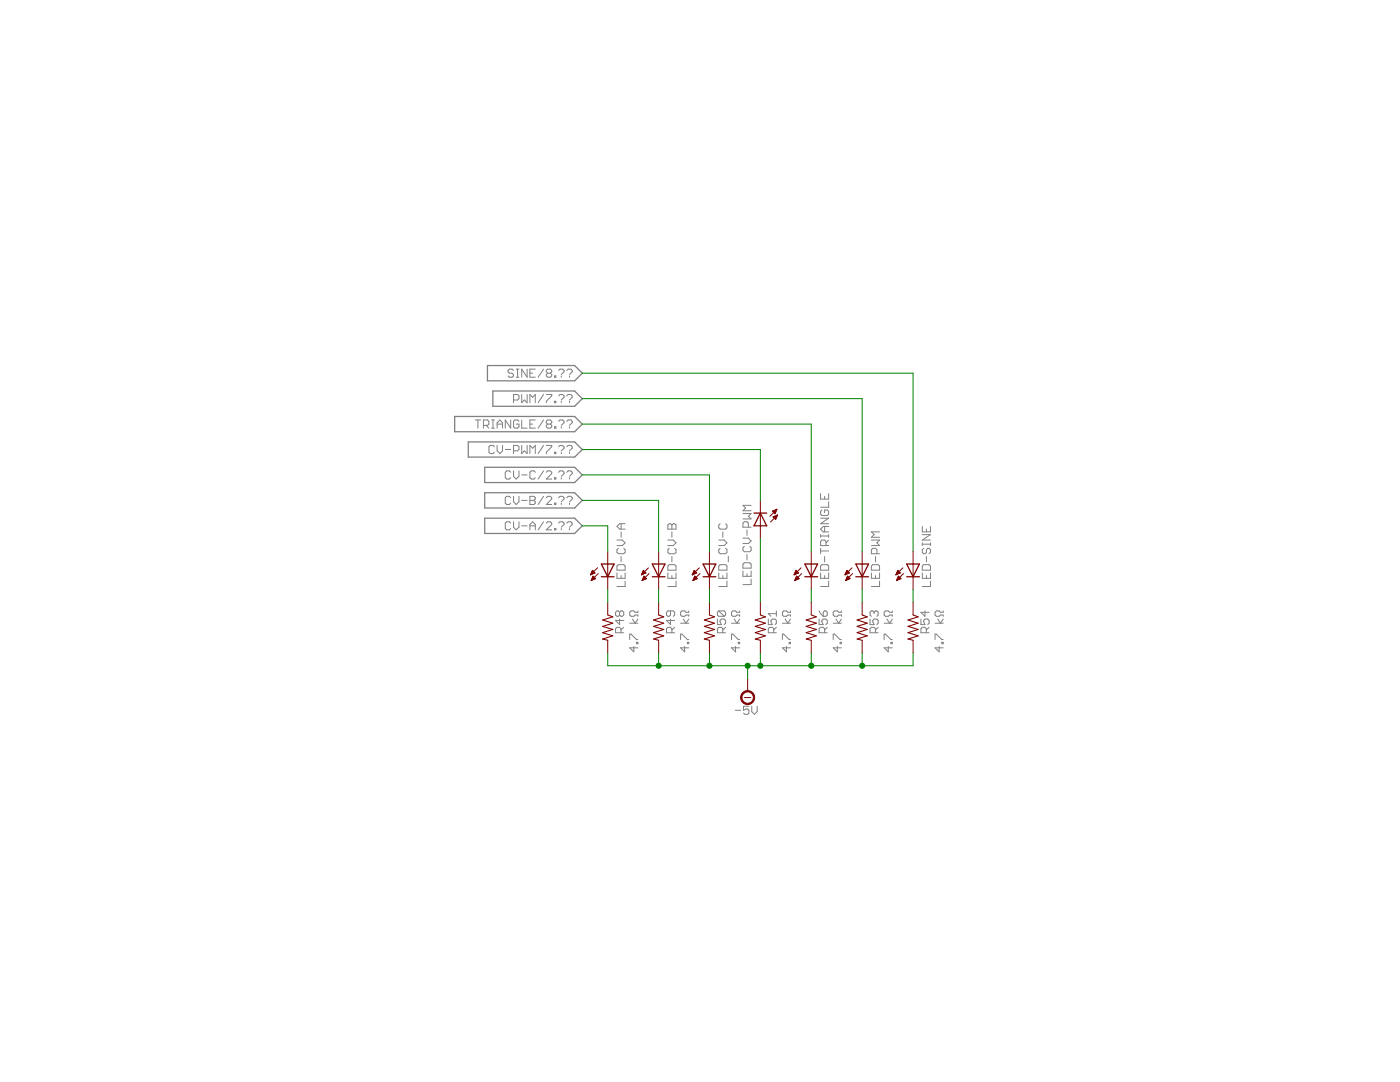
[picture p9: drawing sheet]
<svg xmlns="http://www.w3.org/2000/svg" width="279mm" height="216mm" viewBox="0 0 279 216" stroke-linecap="round" stroke-linejoin="round" font-family="sans-serif">
<g fill="none" stroke="#808080" stroke-width=".2">
<path d="M102.5 73.9l-.3-.2h-.5l-.3 .2v.3l.3 .3h.5l.3 .2v.3l-.3 .3h-.5l-.3-.3M102.5 79.8h.8l.3-.3v-.5l-.3-.3h-.8v1.6M103 73.7h.6M103 75.3h.6M103.3 73.7v1.6M104.1 78.7v1.6l.5-.5 .6 .5v-1.6M105.2 73.7v1.6l-1.1-1.6v1.6M105.7 74.5h.6M106.8 73.7h-1.1v1.6h1.1M108.5 73.7l-1.1 1.6M108.5 78.7l-1.1 1.6M109 78.7h1.1v.3l-1.1 1.1v.2"/>
<path d="M109.3 74.5l-.3-.3v-.3l.3-.2h.5l.3 .2v.3l-.3 .3M109.3 74.5l-.3 .2v.3l.3 .3h.5l.3-.3v-.3l-.3-.2M109.3 74.5h.5M110.7 75h.2v.3h-.2zM111.5 73.9l.3-.2h.5l.3 .2v.3l-.6 .5M111.5 79l.3-.3h.5l.3 .3v.3l-.6 .5M112 75v.3M113.1 73.9l.3-.2h.5l.3 .2v.3l-.5 .5M113.1 79l.3-.3h.5l.3 .3v.3l-.5 .5M113.7 75v.3M94.8 83.8h1.1M95.4 83.8v1.6"/>
<path d="M96.5 84.9h.8l.3-.3v-.5l-.3-.3h-.8v1.6M97 84.9l.6 .5M98.1 83.8h.6M98.1 85.4h.6M98.4 83.8v1.6M98.7 89.2l-.3-.3h-.6l-.2 .3v1l.2 .3h.6l.3-.3M99.2 85.4v-1.1l.6-.5 .5 .5v1.1M99.2 88.9v1.1l.6 .5 .5-.5v-1.1M99.2 84.6h1.1M100.8 89.7h1.1M101.9 83.8v1.6l-1.1-1.6v1.6M101.9 94.2l-.2-.2h-.6l-.3 .2v1.1l.3 .3h.6l.2-.3"/>
<path d="M101.9 99.3l-.2-.3h-.6l-.3 .3v1.1l.3 .3h.6l.2-.3M102.5 90h.8l.3-.3v-.5l-.3-.3h-.8v1.6M102.5 94v1l.5 .6 .6-.6v-1M102.5 99v1.1l.5 .6 .6-.6v-1.1M103.6 84.1l-.3-.3h-.6l-.2 .3v1.1l.2 .2h.6l.3-.2v-.6h-.6M104.1 88.9v1.6l.5-.5 .6 .5v-1.6M104.1 99.8h1.1M104.1 83.8v1.6h1.1M104.1 94.8h1.1M105.7 80.3v-1.6l.6 .6 .5-.6v1.6M105.7 90.5v-1.6l.6 .5 .5-.5v1.6M105.7 99h.9l.2 .3v.3l-.2 .2 .2 .3v.3l-.2 .3h-.9z"/>
<path d="M105.7 99.8h.9M105.7 84.6h.6M106.8 83.8h-1.1v1.6h1.1M106.8 94.2l-.2-.2h-.6l-.3 .2v1.1l.3 .3h.6l.2-.3M108.5 99l-1.1 1.7M108.5 88.9l-1.1 1.6M108.5 83.8l-1.1 1.6M108.5 94l-1.1 1.6M109 88.9h1.1v.3l-1.1 1v.3M109 94.2l.3-.2h.5l.3 .2v.3l-1.1 1.1h1.1M109 99.3l.3-.3h.5l.3 .3v.3l-1.1 1.1h1.1M109.3 84.6l-.3-.3v-.2l.3-.3h.5l.3 .3v.2l-.3 .3"/>
<path d="M109.3 84.6l-.3 .3v.3l.3 .2h.5l.3-.2v-.3l-.3-.3M109.3 84.6h.5M110.7 80.1h.2v.2h-.2zM110.7 85.2h.2v.2h-.2zM110.7 90.2h.2v.3h-.2zM110.7 95.3h.2v.3h-.2zM111.5 84.1l.3-.3h.5l.3 .3v.2l-.6 .6M111.5 89.2l.3-.3h.5l.3 .3v.2l-.6 .6M111.5 94.2l.3-.2h.5l.3 .2v.3l-.6 .5M111.5 99.3l.3-.3h.5l.3 .3v.3l-.6 .5M112 80.1v.2M112 85.2v.2"/>
<path d="M112 90.2v.3M112 95.3v.3M113.1 94.2l.3-.2h.5l.3 .2v.3l-.5 .5M113.1 84.1l.3-.3h.5l.3 .3v.2l-.5 .6M113.1 89.2l.3-.3h.5l.3 .3v.2l-.5 .6M113.1 99.3l.3-.3h.5l.3 .3v.3l-.5 .5M113.7 80.1v.2M113.7 85.2v.2M113.7 90.2v.3M113.7 95.3v.3M163.8 98.5v1.1h1.6v-1.1M164.6 99v.6"/>
<path d="M101.9 104.4l-.2-.3h-.6l-.3 .3v1.1l.3 .2h.6l.2-.2M102.5 104.1v1.1l.5 .5 .6-.5v-1.1M104.1 104.9h1.1M105.7 104.9h1.1M105.7 105.7v-1.1l.6-.5 .5 .5v1.1M108.5 104.1l-1.1 1.6M109 104.4l.3-.3h.5l.3 .3v.2l-1.1 1.1h1.1M110.7 105.5h.2v.2h-.2zM110.7 100.4h.2v.3h-.2zM111.5 104.4l.3-.3h.5l.3 .3v.2l-.6 .6M112 100.4v.3M112 105.5v.2"/>
<path d="M113.1 104.4l.3-.3h.5l.3 .3v.2l-.5 .6M113.7 100.4v.3M113.7 105.5v.2M123.1 114.3v1.1h1.7v-1.1M123.1 107.8h1.1l.6 .5-.6 .6h-1.1M123.4 109.4l-.3 .3v.5l.3 .3h1.1l.3-.3v-.5l-.3-.3M123.4 112.7h1.1l.3 .2v.9h-1.7v-.9zM124 104.5v1.1M124 106.1v1.1M124 111v1.1M124 114.9v.5M124.8 116v1h-1.7"/>
<path d="M124.8 104.5h-1.1l-.6 .5 .6 .6h1.1M133.3 114.3v1.1h1.6v-1.1M133.3 112.9l.3-.2h1l.3 .2v.9h-1.6zM133.3 107.8h1.1l.5 .5-.5 .6h-1.1M133.3 104.8l.3-.3h.2l.3 .3 .3-.3h.2l.3 .3v.8h-1.6zM133.6 109.4l-.3 .3v.5l.3 .3h1l.3-.3v-.5l-.3-.3M134.1 104.8v.8M134.1 106.1v1.1M134.1 111v1.1M134.1 114.9v.5M134.9 116v1h-1.6M143.4 114.3v1.1h1.7v-1.1"/>
<path d="M143.4 112.9l.3-.2h1.1l.3 .2v.9h-1.7zM143.4 107.8h1.1l.6 .5-.6 .6h-1.1M143.7 109.4l-.3 .3v.5l.3 .3h1.1l.3-.3v-.5l-.3-.3M143.7 104.5l-.3 .3v.5l.3 .3h1.1l.3-.3v-.5l-.3-.3M144.3 106.1v1.1M144.3 114.9v.5M145.1 116v1h-1.7M145.4 111v1.1M148.3 112.6l.2-.3h1.1l.3 .3v.8h-1.6zM148.3 113.9v1.1h1.6v-1.1M148.3 107.4h1.1l.5 .5-.5 .6h-1.1M148.3 102.5h1.6l-.5 .5 .5 .5h-1.6"/>
<path d="M148.5 109l-.2 .3v.5l.2 .3h1.1l.3-.3v-.5l-.3-.3M149.1 105.7v1.1M149.1 110.6v1.1M149.1 114.5v.5M149.4 105.2v-.8l-.3-.3h-.6l-.2 .3v.8h1.6M149.9 115.5v1.1h-1.6M149.9 100.8h-1.6l.5 .6-.5 .5h1.6M163.8 114.3v1.1h1.6v-1.1M163.8 103.4h1.6l-1.6 1.1h1.6M163.8 106.7v.5M163.8 109.4v1.1M163.8 109.9h1.6"/>
<path d="M163.8 107h1.6M164 112.7h1.1l.3 .2v.9h-1.6v-.9zM164 101.8l-.2 .2v.6l.2 .2h1.1l.3-.2v-.6l-.3-.2h-.5v.5M164.6 105.1v1M164.6 111v1.1M164.6 114.9v.5M164.8 108.9v-.9l-.2-.2h-.6l-.2 .2v.9h1.6M165.4 116v1h-1.6M165.4 100.1v1.1h-1.6M165.4 106.7v.5M165.4 107.8l-.6 .5M165.4 105.1h-1.1l-.5 .5 .5 .5h1.1"/>
<path d="M173.9 114.3v1.1h1.6v-1.1M173.9 112.9l.3-.2h1.1l.2 .2v.9h-1.6zM173.9 107.8h1.6l-.5 .5 .5 .6h-1.6M174.7 111v1.1M174.7 114.9v.5M175 110.5v-.8l-.3-.3h-.5l-.3 .3v.8h1.6M175.5 116v1h-1.6M175.5 106.1h-1.6l.6 .6-.6 .5h1.6M184.1 114.3v1.1h1.6v-1.1M184.1 112.9l.2-.2h1.1l.3 .2v.9h-1.6zM184.1 106.7h1.6l-1.6 1.1h1.6M184.1 105.1v1h1.6v-1"/>
<path d="M184.1 108.3v.6M184.1 108.6h1.6M184.3 109.4l-.2 .3v.5l.2 .3h.3l.3-.3v-.5l.2-.3h.3l.3 .3v.5l-.3 .3M184.9 105.6v.5M184.9 111v1.1M184.9 114.9v.5M185.7 116v1h-1.6M185.7 108.3v.6M123.7 122.2l-.3-.3h-.3l-.2 .3v.5l.2 .3h.3l.3-.3M123.7 122.2l.2-.3h.3l.3 .3v.5l-.3 .3h-.3l-.2-.3M123.7 123.5v1.1l-.8-.8h1.6M123.7 122.2v.5"/>
<path d="M123.9 126.3v-.8l-.2-.3h-.6l-.2 .3v.8h1.6M124.5 125.2l-.6 .5M125.7 127.6v-1.1h.2l1.1 1.1h.3M125.7 124.4h1.6M126.2 123.5l.5 .9 .6-.9M126.5 129v1.1l-.8-.8h1.6M127 128.2h.3v.2h-.3zM127.3 121.9v.3h-.6l-.2-.3h-.6l-.2 .3v.5l.2 .3h.6l.2-.3h.6v.3M133.8 121.9v.8l-.3 .3h-.2l-.3-.3v-.5l.3-.3h1.1l.2 .3v.5l-.2 .3M133.8 123.5v1.1l-.8-.8h1.6M134.1 126.3v-.8l-.3-.3h-.5l-.3 .3v.8h1.6M134.6 125.2l-.5 .5"/>
<path d="M135.8 127.6v-1.1h.3l1.1 1.1h.3M135.8 124.4h1.7M136.4 123.5l.5 .9 .6-.9M136.6 129v1.1l-.8-.8h1.7M137.2 128.2h.3v.2h-.3zM137.5 121.9v.3h-.6l-.3-.3h-.5l-.3 .3v.5l.3 .3h.5l.3-.3h.6v.3M143.2 123.5v1.1h.8l-.3-.5v-.3l.3-.3h.5l.3 .3v.6l-.3 .2M143.4 121.9l-.2 .3v.5l.2 .3h1.1M143.4 121.9h1.1l.3 .3v.5l-.3 .3M143.4 121.9l1.1 1.1M144.3 126.3v-.8l-.3-.3h-.6l-.2 .3v.8h1.6M144.8 125.2l-.5 .5"/>
<path d="M146 127.6v-1.1h.3l1 1.1h.3M146 124.4h1.6M146.5 123.5l.6 .9 .5-.9M146.8 129v1.1l-.8-.8h1.6M147.3 128.2h.3v.2h-.3zM147.6 121.9v.3h-.5l-.3-.3h-.5l-.3 .3v.5l.3 .3h.5l.3-.3h.5v.3M153.3 123.5v1.1h.8l-.2-.5v-.3l.2-.3h.6l.2 .3v.6l-.2 .2M154.4 126.3v-.8l-.3-.3h-.5l-.3 .3v.8h1.6M154.9 125.2l-.5 .5M154.9 121.9v1.1M154.9 122.4h-1.6l.6 .6M156.1 127.6v-1.1h.3l1.1 1.1h.3"/>
<path d="M156.1 124.4h1.7M156.7 123.5l.5 .9 .6-.9M157 129v1.1l-.9-.8h1.7M157.5 128.2h.3v.2h-.3zM157.8 121.9v.3h-.6l-.2-.3h-.6l-.3 .3v.5l.3 .3h.6l.2-.3h.6v.3M163.5 123.5v1.1h.8l-.3-.5v-.3l.3-.3h.5l.3 .3v.6l-.3 .2M163.5 121.9l.2 .5 .6 .6M164.3 122.2l.3-.3h.2l.3 .3v.5l-.3 .3h-.5zM164.6 126.3v-.8l-.3-.3h-.6l-.2 .3v.8h1.6M165.1 125.2l-.5 .5M166.3 127.6v-1.1h.3l1.1 1.1h.2M166.3 124.4h1.6"/>
<path d="M166.8 123.5l.6 .9 .5-.9M167.1 129v1.1l-.8-.8h1.6M167.7 128.2h.2v.2h-.2zM167.9 121.9v.3h-.5l-.3-.3h-.5l-.3 .3v.5l.3 .3h.5l.3-.3h.5v.3M173.6 123.5v1.1h.9l-.3-.5v-.3l.3-.3h.5l.3 .3v.6l-.3 .2M174.5 122.2l-.3-.3h-.3l-.3 .3v.5l.3 .3M174.5 122.2l.2-.3h.3l.3 .3v.5l-.3 .3M174.5 122.2v.2M174.7 126.3v-.8l-.2-.3h-.6l-.3 .3v.8h1.7M175.3 125.2l-.6 .5M176.4 127.6v-1.1h.3l1.1 1.1h.3M176.4 124.4h1.7"/>
<path d="M177 123.5l.5 .9 .6-.9M177.3 129v1.1l-.9-.8h1.7M177.8 128.2h.3v.2h-.3zM178.1 121.9v.3h-.6l-.2-.3h-.6l-.3 .3v.5l.3 .3h.6l.2-.3h.6v.3M183.8 123.5v1.1h.8l-.3-.5v-.3l.3-.3h.5l.3 .3v.6l-.3 .2M184.6 121.9v1.1l-.8-.8h1.6M184.9 126.3v-.8l-.3-.3h-.5l-.3 .3v.8h1.6M185.4 125.2l-.5 .5M186.6 127.6v-1.1h.3l1.1 1.1h.2M186.6 124.4h1.6M187.2 123.5l.5 .9 .5-.9M187.4 129v1.1l-.8-.8h1.6"/>
<path d="M188 128.2h.2v.2h-.2zM188.2 121.9v.3h-.5l-.3-.3h-.5l-.3 .3v.5l.3 .3h.5l.3-.3h.5v.3M146.7 141.7h1.1M149.5 140.9h-1.1v.8l.8-.2 .3 .2v.6l-.3 .2h-.5l-.3-.2M150 140.9v1.1l.6 .5 .5-.5v-1.1"/>
</g>
<path d="M97.3 72.9h17.4l1.5 1.6-1.5 1.5h-17.4zM98.4 78h16.3l1.5 1.5-1.5 1.6h-16.3zM90.7 83.1h24l1.5 1.5-1.5 1.5h-24zM93.5 88.2h21.2l1.5 1.5-1.5 1.5h-21.2zM96.7 93.2h18l1.5 1.6-1.5 1.5h-18zM96.7 98.3h18l1.5 1.5-1.5 1.6h-18zM96.7 103.4h18l1.5 1.5-1.5 1.5h-18z" fill="none" stroke="#808080" stroke-width=".25"/>
<g fill="none" stroke="#800000" stroke-width=".25">
<path d="M120 112.5h2.6l-1.3 2.6zM120 115.1h2.6M130.2 115.1h2.5M130.2 112.5h2.5l-1.3 2.6zM140.3 115.1h2.6M140.3 112.5h2.6l-1.3 2.6zM150.5 102.4h2.5M151.7 102.4l1.3 2.5h-2.5zM160.6 115.1h2.6M160.6 112.5h2.6l-1.3 2.6zM170.8 115.1h2.5M170.8 112.5h2.5l-1.2 2.6z"/>
<path d="M181 115.1h2.5M181 112.5h2.5l-1.3 2.6z"/>
</g>
<g fill="none" stroke="#800000" stroke-width=".2">
<path d="M151.7 99.8v7.7M117.9 114.7h.1M117.9 114.6h.3M118 114.4h.5M118 114.3h.7M118 115.8h.2M118.1 114.2h.5M118.1 115.6h.4M118.1 115.5h.6M118.1 114.1h.4M118.2 113.9h.2M118.2 115.4h.6"/>
<path d="M118.2 113.8h.1M118.2 115.3h.5M118.3 115.1h.3M118.3 115h.1M118.4 115l.5 .5-.9 .3zM118.7 114.3l-.5-.5-.3 .9M118.7 114.3l-.8 .4M119.3 113.3l-1.4 1.4M119.4 114.4l-1.4 1.4M121.3 110v7.6M128 114.7h.1M128.1 114.6h.3"/>
<path d="M128.1 114.4h.5M128.2 115.8h.1M128.2 114.3h.7M128.2 114.2h.6M128.2 115.6h.4M128.3 114.1h.4M128.3 115.5h.6M128.3 113.9h.2M128.3 115.4h.6M128.4 113.8h.1M128.4 115.3h.4M128.4 113.8l.5 .5-.9 .4z"/>
<path d="M128.4 115.1h.3M128.5 115h.1M128.5 115l.5 .5-.9 .3zM129.4 113.3l-1.4 1.4M129.5 114.4l-1.4 1.4M131.4 110v7.6M138.2 114.7h.1M138.2 114.6h.3M138.3 114.4h.5M138.3 114.3h.7M138.3 115.8h.2M138.4 114.2h.5"/>
<path d="M138.4 115.6h.4M138.4 114.1h.4M138.4 115.5h.7M138.5 115.4h.6M138.5 113.9h.2M138.5 113.8h.1M138.5 115.3h.5M138.6 115.1h.3M138.6 115h.1M138.7 115l.5 .5-.9 .3zM139 114.3l-.5-.5-.3 .9M139 114.3l-.8 .4"/>
<path d="M139.6 113.3l-1.4 1.4M139.7 114.4l-1.4 1.4M141.6 110v7.6M154.2 102h.7M154.3 103.1l.9-.3-.4 .9zM154.3 102.1h.5M154.3 103.2h.7M154.4 103.1h.6M154.4 102.3h.4M154.4 101.9h.5M154.5 103.3h.4M154.5 102.4h.2"/>
<path d="M154.6 103.5h.3M154.6 102.5h.1M154.7 103h.4M154.7 103.6h.1M154.7 101.8h.3M155 102.8h.1M155 101.6h.1M155 101.6l-1.4 1.4M155 101.6l-.3 .9-.5-.5M155 101.6l-.8 .4M155.2 102.8l-1.4 1.4M158.5 114.7h.1"/>
<path d="M158.5 114.6h.3M158.6 114.4h.5M158.6 114.3h.8M158.6 115.8h.2M158.7 114.2h.5M158.7 115.6h.4M158.7 114.1h.4M158.7 115.5h.7M158.8 113.9h.2M158.8 115.4h.6M158.9 113.8h.1M158.9 115.3h.4"/>
<path d="M158.9 115.1h.3M158.9 115h.2M159 115l.5 .5-.9 .3zM159.4 114.3l-.5-.5-.4 .9M159.4 114.3l-.9 .4M159.9 113.3l-1.4 1.4M160 114.4l-1.4 1.4M161.9 110v7.6M168.6 114.7h.1M168.7 114.6h.3M168.7 114.4h.6M168.8 114.3h.7"/>
<path d="M168.8 115.8h.2M168.8 114.2h.6M168.8 115.6h.4M168.9 114.1h.4M168.9 115.5h.6M169 113.9h.1M169 115.4h.6M169 115.3h.5M169 113.8h.1M169 113.8l.5 .5-.9 .4zM169.1 115.1h.2M169.1 115h.1"/>
<path d="M169.1 115l.6 .5-.9 .3zM170 113.3l-1.4 1.4M170.2 114.4l-1.4 1.4M172.1 110v7.6M178.8 114.7h.1M178.9 114.6h.2M178.9 114.4h.5M178.9 115.8h.2M179 114.3h.7M179 114.2h.6M179 115.6h.4M179 115.5h.7"/>
<path d="M179.1 114.1h.3M179.1 113.9h.2M179.1 115.4h.6M179.2 113.8h.1M179.2 115.3h.4M179.2 115.1h.3M179.3 115h.1M179.3 115l.5 .5-.9 .3zM179.7 114.3l-.5-.5-.4 .9M179.7 114.3l-.9 .4M180.2 113.3l-1.4 1.4M180.3 114.4l-1.4 1.4"/>
<path d="M182.2 110v7.6M121.3 120.2v2.5M121.3 127.8v2.5M131.4 120.2v2.5M131.4 127.8v2.5M141.6 120.2v2.5M141.6 127.8v2.5M148.6 139.2h1.2M149.2 135.4v2.5M151.7 120.2v2.5M151.7 127.8v2.5M161.9 120.2v2.5"/>
<path d="M161.9 127.8v2.5M172.1 120.2v2.5M172.1 127.8v2.5M182.2 120.2v2.5M182.2 127.8v2.5"/>
</g>
<path d="M121.3 122.7l1 .4-2 .6 2 .7-2 .6 2 .6-2 .6 2 .7-2 .6 1 .3M131.4 122.7l1.1 .4-2.1 .6 2.1 .7-2.1 .6 2.1 .6-2.1 .6 2.1 .7-2.1 .6 1 .3M141.6 122.7l1 .4-2 .6 2 .7-2 .6 2 .6-2 .6 2 .7-2 .6 1 .3M151.7 122.7l1.1 .4-2.1 .6 2.1 .7-2.1 .6 2.1 .6-2.1 .6 2.1 .7-2.1 .6 1 .3M161.9 122.7l1 .4-2 .6 2 .7-2 .6 2 .6-2 .6 2 .7-2 .6 1 .3M172.1 122.7l1 .4-2.1 .6 2.1 .7-2.1 .6 2.1 .6-2.1 .6 2.1 .7-2.1 .6 1.1 .3M182.2 122.7l1 .4-2 .6 2 .7-2 .6 2 .6-2 .6 2 .7-2 .6 1 .3" fill="none" stroke="#800000" stroke-width=".21"/>
<path d="M148.2 138.2a1.4 1.4 0 0 1 2.2 .3 1.4 1.4 0 0 1-.8 2.1 1.4 1.4 0 0 1-1.8-1.4h.3a1.15 1.15 0 0 1 1.6-1.1 1.15 1.15 0 0 1 .3 1.9 1.15 1.15 0 0 1-1.9-.5v-.3h-.3z" fill-rule="evenodd" fill="#800000" stroke="#800000" stroke-width=".2"/>
<g fill="none" stroke="#008000" stroke-width=".2">
<path d="M116.2 74.5h66v35.5M116.2 79.5h55.9v30.5M116.2 99.8h15.2v10.2M116.2 94.8h25.4v15.2M116.2 89.7h35.5v10.1M116.2 84.6h45.7v25.4M116.2 104.9h5.1v5.1M121.3 117.6v2.6M131.4 117.6v2.6M141.6 117.6v2.6M151.7 107.5v12.7M161.9 117.6v2.6"/>
<path d="M172.1 117.6v2.6M182.2 117.6v2.6M121.3 130.3v2.5h60.9v-2.5M131.4 130.3v2.5M141.6 130.3v2.5M149.2 132.8v2.6M151.7 130.3v2.5M161.9 130.3v2.5M172.1 130.3v2.5"/>
</g>
<g fill="#008000" stroke="#008000" stroke-width=".2">
<circle cx="141.6" cy="132.8" r=".51"/>
<circle cx="131.4" cy="132.8" r=".51"/>
<circle cx="161.9" cy="132.8" r=".51"/>
<circle cx="151.7" cy="132.8" r=".51"/>
<circle cx="172.1" cy="132.8" r=".51"/>
<circle cx="149.2" cy="132.8" r=".51"/>
</g>
</svg>
